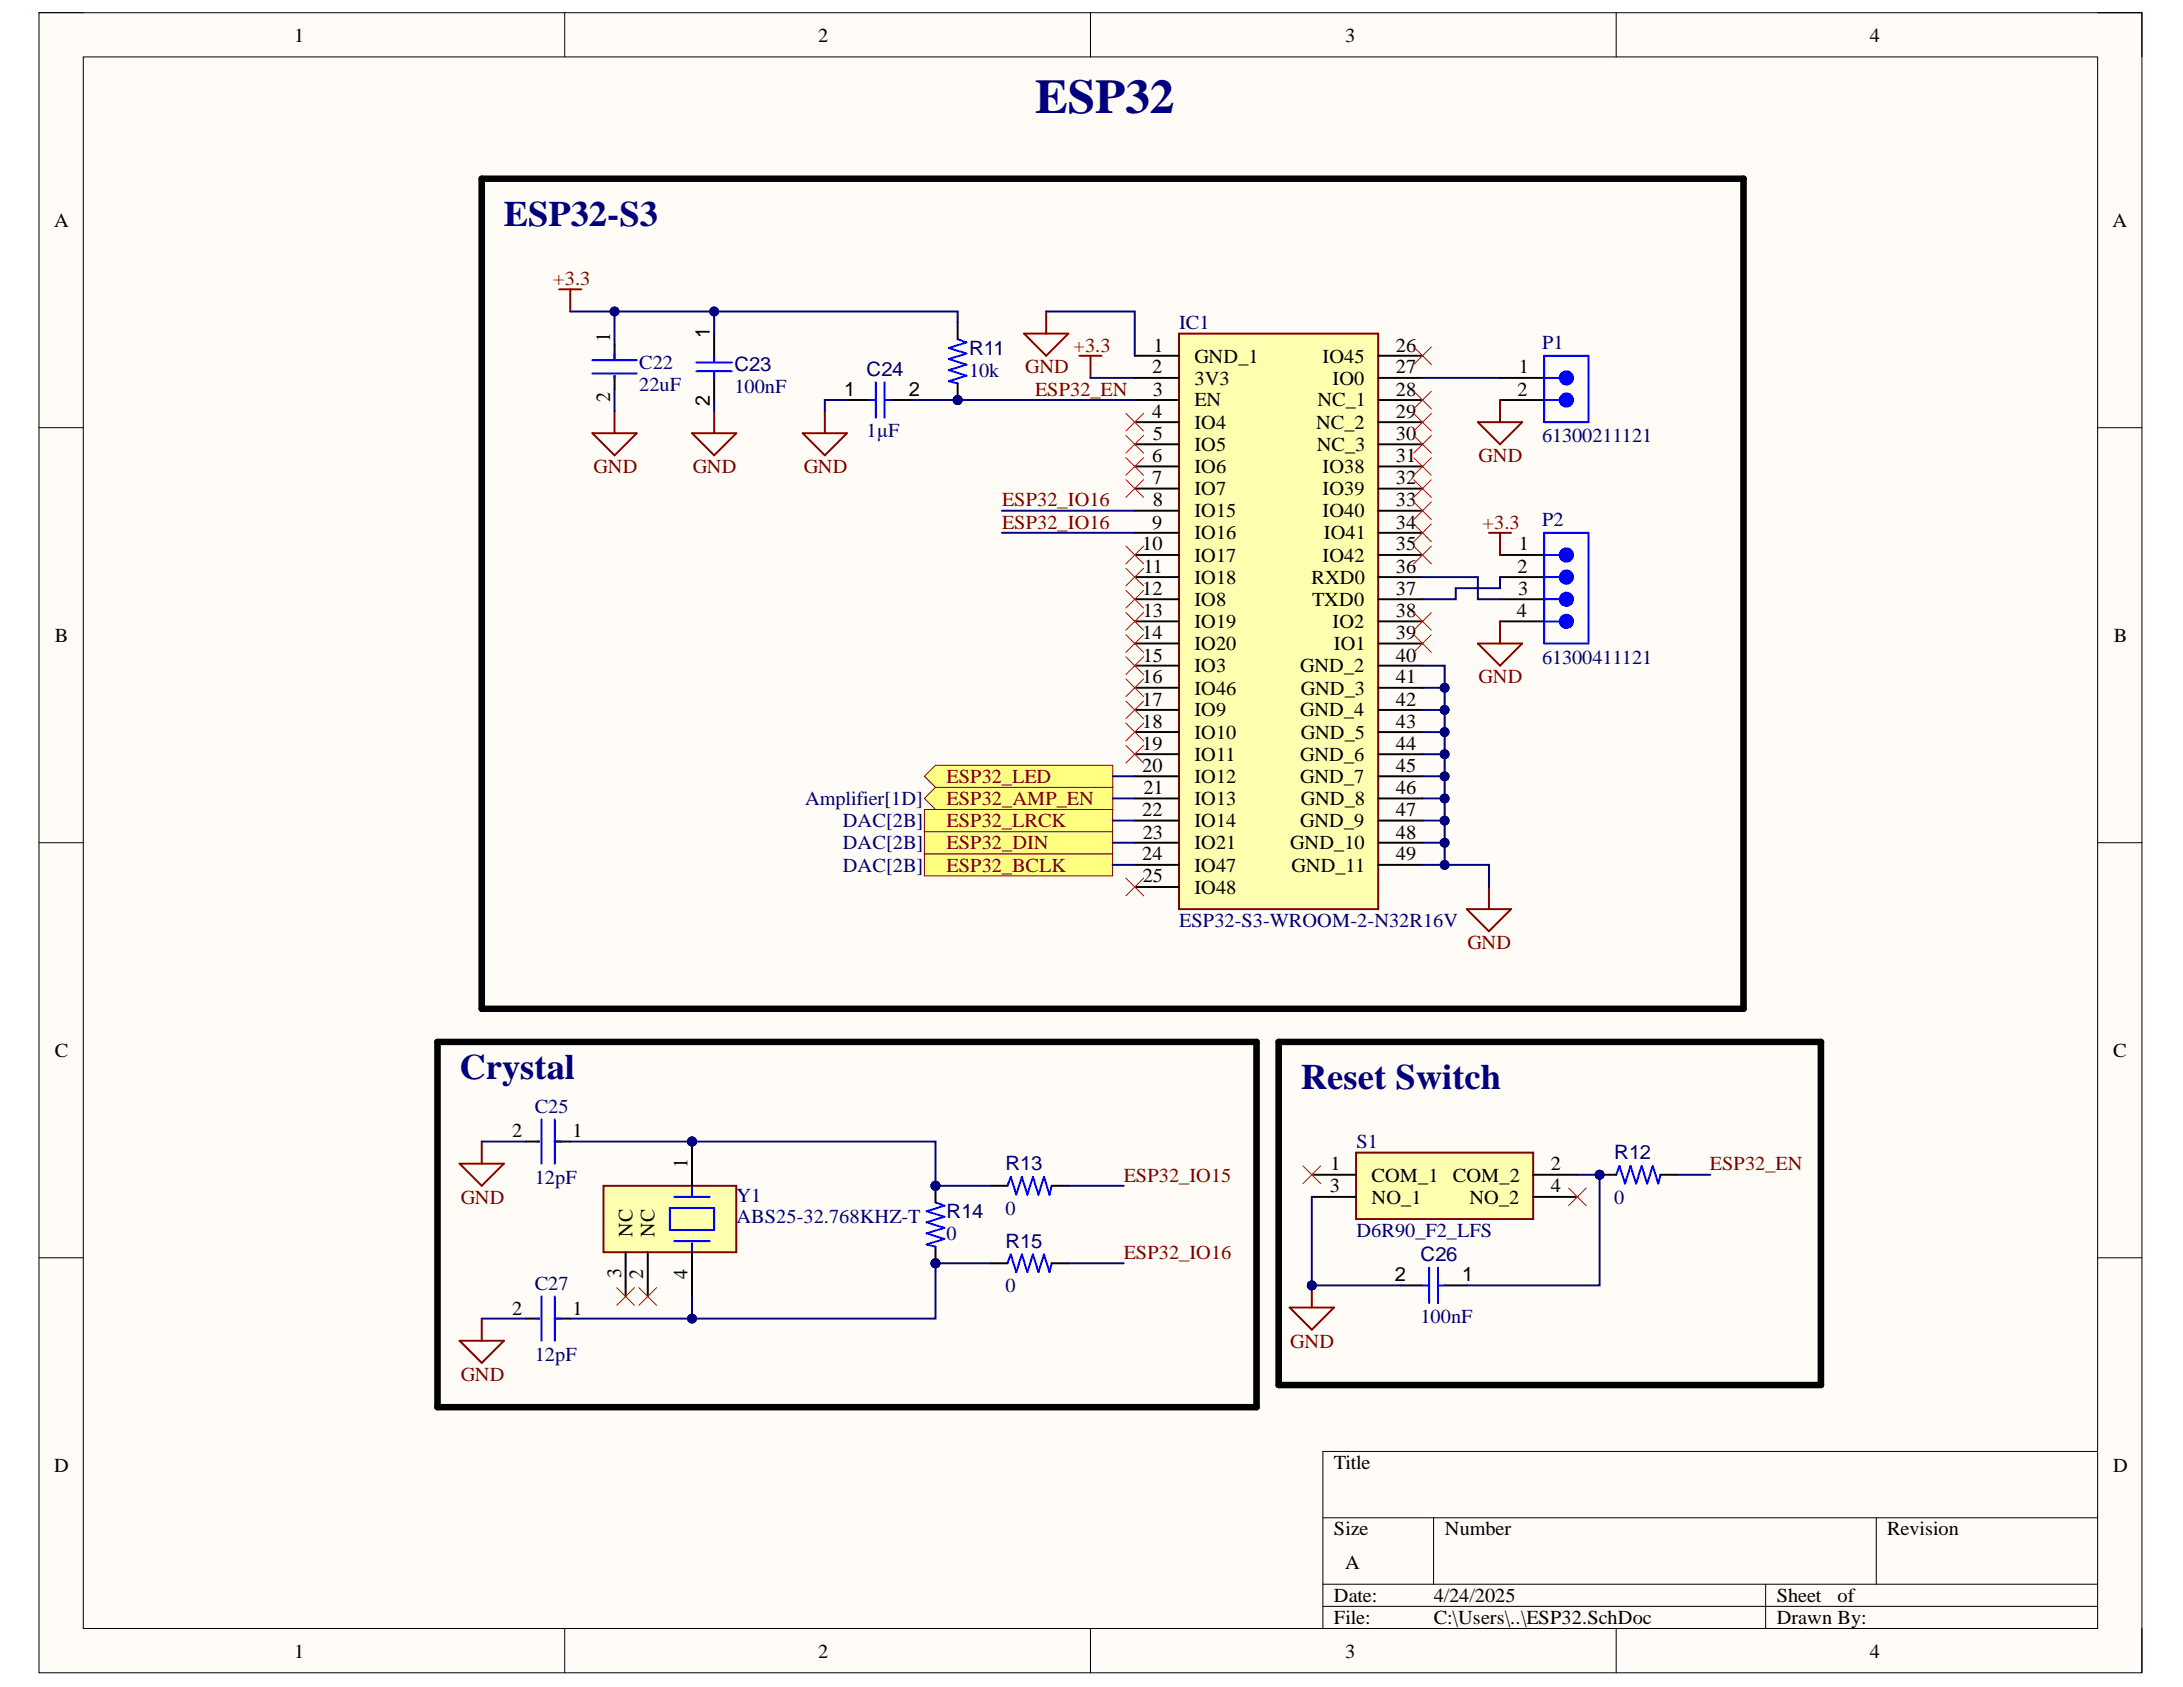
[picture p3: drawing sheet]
<svg xmlns="http://www.w3.org/2000/svg" width="279mm" height="216mm" viewBox="0 0 279 216" stroke-linecap="round" stroke-linejoin="round" font-family="sans-serif">
<defs><g id="words">
<text font-size="6.2" fill="#000080" x="132.5" y="14.5">ESP32</text>
<g font-size="4.6" fill="#000080">
<text x="64.5" y="28.9">ESP32-S3</text>
<text x="58.8" y="138">Crystal</text>
<text x="166.5" y="139.4">Reset Switch</text>
</g>
<g font-size="2.6">
<text x="78.1" y="43.8" transform="rotate(-90 78.1 43.8)">1</text>
<text x="90.9" y="43.3" transform="rotate(-90 90.9 43.3)">1</text>
<text x="78.1" y="51.5" transform="rotate(-90 78.1 51.5)">2</text>
<text x="90.9" y="51.9" transform="rotate(-90 90.9 51.9)">2</text>
<text x="88" y="149.5" transform="rotate(-90 88 149.5)">1</text>
<text x="81" y="158.3" transform="rotate(-90 81 158.3)">NC</text>
<text x="83.8" y="158.3" transform="rotate(-90 83.8 158.3)">NC</text>
<text x="79.5" y="163.6" transform="rotate(-90 79.5 163.6)">3</text>
<text x="82.3" y="163.7" transform="rotate(-90 82.3 163.7)">2</text>
<text x="88" y="163.7" transform="rotate(-90 88 163.7)">4</text>
</g>
<g font-size="2.5">
<text x="37.6" y="5.3">1</text>
<text x="104.7" y="5.3">2</text>
<text x="172.2" y="5.3">3</text>
<text x="239.3" y="5.3">4</text>
<text x="6.9" y="29">A</text>
<text x="270.4" y="29">A</text>
<text x="147.5" y="47.8">2</text>
<text x="147.6" y="45">1</text>
<text x="152.9" y="46.4">GND_1</text>
<text x="169.3" y="46.4">IO45</text>
<text x="178.7" y="45">26</text>
<text x="178.7" y="47.8">27</text>
<text x="194.4" y="47.8">1</text>
<text x="108" y="50.7">1</text>
<text x="116.3" y="50.7">2</text>
<text x="147.5" y="53.4">4</text>
<text x="147.5" y="50.7">3</text>
<text x="152.9" y="49.2">3V3</text>
<text x="152.9" y="52">EN</text>
<text x="168.6" y="52">NC_1</text>
<text x="170.6" y="49.2">IO0</text>
<text x="178.7" y="50.7">28</text>
<text x="178.7" y="53.4">29</text>
<text x="194.2" y="50.7">2</text>
<text x="147.5" y="59.1">6</text>
<text x="147.5" y="56.3">5</text>
<text x="152.9" y="54.9">IO4</text>
<text x="152.9" y="57.7">IO5</text>
<text x="168.4" y="54.9">NC_2</text>
<text x="168.5" y="57.7">NC_3</text>
<text x="178.7" y="56.3">30</text>
<text x="178.7" y="59.1">31</text>
<text x="147.5" y="62">7</text>
<text x="147.5" y="64.8">8</text>
<text x="152.9" y="60.6">IO6</text>
<text x="152.9" y="63.3">IO7</text>
<text x="169.3" y="60.6">IO38</text>
<text x="169.3" y="63.3">IO39</text>
<text x="178.7" y="62">32</text>
<text x="178.7" y="64.8">33</text>
<text x="146.2" y="70.5">10</text>
<text x="147.5" y="67.7">9</text>
<text x="152.9" y="66.2">IO15</text>
<text x="152.9" y="69">IO16</text>
<text x="152.9" y="71.9">IO17</text>
<text x="169.3" y="66.2">IO40</text>
<text x="169.3" y="71.9">IO42</text>
<text x="169.5" y="69">IO41</text>
<text x="178.7" y="67.7">34</text>
<text x="178.7" y="70.5">35</text>
<text x="194.4" y="70.5">1</text>
<text x="146.2" y="76.1">12</text>
<text x="146.4" y="73.3">11</text>
<text x="152.9" y="74.7">IO18</text>
<text x="152.9" y="77.6">IO8</text>
<text x="167.8" y="74.7">RXD0</text>
<text x="167.9" y="77.6">TXD0</text>
<text x="178.7" y="73.3">36</text>
<text x="178.7" y="76.1">37</text>
<text x="194.2" y="73.3">2</text>
<text x="194.3" y="76.1">3</text>
<text x="7" y="82.1">B</text>
<text x="146.2" y="81.8">14</text>
<text x="146.3" y="79">13</text>
<text x="152.9" y="80.3">IO19</text>
<text x="152.9" y="83.2">IO20</text>
<text x="170.6" y="80.3">IO2</text>
<text x="170.7" y="83.2">IO1</text>
<text x="178.7" y="79">38</text>
<text x="178.7" y="81.8">39</text>
<text x="194.2" y="79">4</text>
<text x="270.5" y="82.1">B</text>
<text x="146.2" y="87.5">16</text>
<text x="146.3" y="84.7">15</text>
<text x="152.9" y="86">IO3</text>
<text x="152.9" y="88.9">IO46</text>
<text x="166.4" y="86">GND_2</text>
<text x="166.5" y="88.9">GND_3</text>
<text x="178.7" y="84.7">40</text>
<text x="178.7" y="87.5">41</text>
<text x="146.2" y="90.3">17</text>
<text x="146.2" y="93.1">18</text>
<text x="146.2" y="96">19</text>
<text x="152.9" y="91.7">IO9</text>
<text x="152.9" y="94.6">IO10</text>
<text x="166.4" y="91.7">GND_4</text>
<text x="166.5" y="94.6">GND_5</text>
<text x="178.7" y="90.3">42</text>
<text x="178.7" y="93.1">43</text>
<text x="178.7" y="96">44</text>
<text x="146.2" y="98.8">20</text>
<text x="146.4" y="101.7">21</text>
<text x="152.9" y="97.4">IO11</text>
<text x="152.9" y="100.2">IO12</text>
<text x="166.4" y="97.4">GND_6</text>
<text x="166.4" y="100.2">GND_7</text>
<text x="178.7" y="98.8">45</text>
<text x="178.7" y="101.7">46</text>
<text x="146.2" y="104.5">22</text>
<text x="146.3" y="107.3">23</text>
<text x="152.9" y="103">IO13</text>
<text x="152.9" y="105.9">IO14</text>
<text x="166.4" y="105.9">GND_9</text>
<text x="166.5" y="103">GND_8</text>
<text x="178.7" y="104.5">47</text>
<text x="178.7" y="107.3">48</text>
<text x="146.2" y="110.1">24</text>
<text x="146.3" y="112.9">25</text>
<text x="152.9" y="108.7">IO21</text>
<text x="152.9" y="111.6">IO47</text>
<text x="165.1" y="108.7">GND_10</text>
<text x="165.3" y="111.6">GND_11</text>
<text x="178.7" y="110.1">49</text>
<text x="152.9" y="114.4">IO48</text>
<text x="7" y="135.2">C</text>
<text x="270.5" y="135.2">C</text>
<text x="65.6" y="145.6">2</text>
<text x="73.3" y="145.6">1</text>
<text x="170.3" y="149.8">1</text>
<text x="198.5" y="149.8">2</text>
<text x="170.2" y="152.6">3</text>
<text x="175.5" y="151.2">COM_1</text>
<text x="175.5" y="154">NO_1</text>
<text x="185.9" y="151.2">COM_2</text>
<text x="188.1" y="154">NO_2</text>
<text x="198.5" y="152.6">4</text>
<text x="178.5" y="163.9">2</text>
<text x="187.1" y="163.9">1</text>
<text x="65.6" y="168.2">2</text>
<text x="73.3" y="168.2">1</text>
<text x="6.9" y="188.4">D</text>
<text x="170.7" y="188">Title</text>
<text x="270.5" y="188.4">D</text>
<text x="170.7" y="196.5">Size</text>
<text x="184.9" y="196.5">Number</text>
<text x="241.5" y="196.5">Revision</text>
<text x="172.2" y="200.8">A</text>
<text x="170.7" y="205">Date:</text>
<text x="170.7" y="207.8">File:</text>
<text x="183.5" y="205">4/24/2025</text>
<text x="183.5" y="207.8">C:\Users\..\ESP32.SchDoc</text>
<text x="227.4" y="205">Sheet</text>
<text x="227.4" y="207.8">Drawn By:</text>
<text x="235.2" y="205">of</text>
<text x="37.6" y="212.1">1</text>
<text x="104.7" y="212.1">2</text>
<text x="172.2" y="212.1">3</text>
<text x="239.3" y="212.1">4</text>
</g>
<g font-size="2.5" fill="#800000">
<text x="70.8" y="36.4">+3.3</text>
<text x="131.2" y="47.8">GND</text>
<text x="137.4" y="45">+3.3</text>
<text x="132.5" y="50.7">ESP32_EN</text>
<text x="189.2" y="59.1">GND</text>
<text x="76" y="60.6">GND</text>
<text x="88.7" y="60.6">GND</text>
<text x="102.9" y="60.6">GND</text>
<text x="128.3" y="64.8">ESP32_IO16</text>
<text x="128.3" y="67.7">ESP32_IO16</text>
<text x="189.8" y="67.7">+3.3</text>
<text x="189.2" y="87.5">GND</text>
<text x="121.1" y="100.2">ESP32_LED</text>
<text x="121.1" y="105.9">ESP32_LRCK</text>
<text x="121.1" y="103">ESP32_AMP_EN</text>
<text x="121.1" y="111.6">ESP32_BCLK</text>
<text x="121.1" y="108.7">ESP32_DIN</text>
<text x="187.8" y="121.5">GND</text>
<text x="218.9" y="149.8">ESP32_EN</text>
<text x="59" y="154">GND</text>
<text x="143.8" y="151.2">ESP32_IO15</text>
<text x="143.8" y="161.1">ESP32_IO16</text>
<text x="165.1" y="172.5">GND</text>
<text x="59" y="176.7">GND</text>
</g>
<g font-size="2.5" fill="#000080">
<text x="81.8" y="47.3">C22</text>
<text x="94" y="47.5">C23</text>
<text x="124" y="45.4">R11</text>
<text x="150.9" y="42.1">IC1</text>
<text x="197.4" y="44.7">P1</text>
<text x="81.8" y="50.1">22uF</text>
<text x="94" y="50.3">100nF</text>
<text x="110.9" y="48.1">C24</text>
<text x="124" y="48.2">10k</text>
<text x="110.9" y="56">1µF</text>
<text x="197.4" y="56.6">61300211121</text>
<text x="197.4" y="67.3">P2</text>
<text x="197.4" y="84.9">61300411121</text>
<text x="103" y="103">Amplifier[1D]</text>
<text x="107.9" y="105.9">DAC[2B]</text>
<text x="107.9" y="111.6">DAC[2B]</text>
<text x="107.9" y="108.7">DAC[2B]</text>
<text x="150.9" y="118.6">ESP32-S3-WROOM-2-N32R16V</text>
<text x="68.4" y="142.4">C25</text>
<text x="128.7" y="149.8">R13</text>
<text x="173.6" y="146.9">S1</text>
<text x="206.6" y="148.4">R12</text>
<text x="68.4" y="151.5">12pF</text>
<text x="94.2" y="153.8">Y1</text>
<text x="121.1" y="155.9">R14</text>
<text x="128.7" y="155.5">0</text>
<text x="206.6" y="154">0</text>
<text x="94.2" y="156.6">ABS25-32.768KHZ-T</text>
<text x="121.1" y="158.7">0</text>
<text x="128.7" y="159.7">R15</text>
<text x="173.6" y="158.3">D6R90_F2_LFS</text>
<text x="181.8" y="161.4">C26</text>
<text x="68.4" y="165.1">C27</text>
<text x="128.7" y="165.4">0</text>
<text x="181.8" y="169.3">100nF</text>
<text x="68.4" y="174.2">12pF</text>
</g>
</g></defs>
<path d="M5 1.6h269.1v212.5h-269.1z" fill-rule="evenodd" fill="#fffcf8"/>
<path d="M5 1.6h269.1v212.5h-269.1z" fill="none" stroke="#000" stroke-width=".13"/>
<path d="M10.7 7.3h257.8v201.1h-257.8z" fill-rule="evenodd" fill="#fffcf8"/>
<g fill="none" stroke="#000" stroke-width=".13">
<path d="M5 1.6h5.7M10.7 7.3h257.8v201.1h-257.8zM72.3 1.6v5.7M139.6 1.6v5.7M206.9 1.6v5.7M268.5 1.6h5.6v5.7M5 54.7h5.7M268.5 54.7h5.6M5 107.9h5.7M268.5 107.9h5.6M5 161h5.7M268.5 161h5.6"/>
<path d="M169.3 194.2h99.2M183.5 194.2v8.5M240.1 194.2v8.5M268.5 185.8h-99.2v22.6M72.3 208.4v5.7M139.6 208.4v5.7M169.3 202.7h99.2M169.3 205.6h99.2M206.9 208.4v5.7M226 202.7v5.7M274.1 208.4v5.7"/>
</g>
<path d="M150.9 42.7h25.5v73.7h-25.5z" fill-rule="evenodd" fill="#ffffb0"/>
<path d="M133.9 39.9v2.8M131.1 42.7h5.6l-2.8 2.8zM138.1 45.5h2.9M139.6 45.5v2.9M150.9 42.7h25.5v73.7h-25.5zM187.7 116.4h5.7l-2.8 2.8zM190.6 113.5v2.9" fill="none" stroke="#800000" stroke-width=".25"/>
<g fill="none" stroke="#000" stroke-width=".25">
<path d="M145.2 45.5h5.7M145.2 48.4h5.7M145.2 51.2h5.7M145.2 54h5.7M145.2 56.9h5.7M145.2 59.7h5.7M176.4 45.5h5.7M176.4 48.4h5.7M176.4 51.2h5.7M176.4 56.9h5.7M176.4 59.7h5.7M176.4 54h5.7"/>
<path d="M145.2 62.5h5.7M145.2 65.4h5.7M145.2 68.2h5.7M145.2 71h5.7M145.2 73.9h5.7M145.2 76.7h5.7M145.2 79.5h5.7M176.4 62.5h5.7M176.4 65.4h5.7M176.4 68.2h5.7M176.4 71h5.7M176.4 73.9h5.7"/>
<path d="M176.4 76.7h5.7M176.4 79.5h5.7M145.2 82.4h5.7M145.2 85.2h5.7M145.2 88h5.7M145.2 90.9h5.7M145.2 93.7h5.7M145.2 96.5h5.7M145.2 99.3h5.7M176.4 82.4h5.7M176.4 85.2h5.7M176.4 88h5.7"/>
<path d="M176.4 93.7h5.7M176.4 96.5h5.7M176.4 99.3h5.7M176.4 90.9h5.7M145.2 102.2h5.7M145.2 105h5.7M145.2 107.9h5.7M145.2 110.7h5.7M145.2 113.5h5.7M176.4 102.2h5.7M176.4 105h5.7M176.4 107.9h5.7"/>
<path d="M176.4 110.7h5.7"/>
</g>
<path d="M180.9 50.1l2.3 2.2M180.9 52.9l2.3 2.3M180.9 55.7l2.3 2.3M183.2 50.1l-2.3 2.2M183.2 52.9l-2.3 2.3M183.2 55.7l-2.3 2.3" fill="none" stroke="#f00" stroke-width=".13"/>
<circle cx="122.6" cy="51.2" r=".57" fill="#000080"/>
<circle cx="122.6" cy="51.2" r=".57" fill="none" stroke="#000080" stroke-width=".13"/>
<path d="M122.6 43.4l1.1 .4-2.3 .7 2.3 .7-2.3 .8 2.3 .7-2.3 .7 2.3 .7-2.3 .7 1.2 .3" fill="none" stroke="#00f" stroke-width=".25"/>
<path d="M122.6 41.3v2.1M122.6 49.1v2.1" fill="none" stroke="#000" stroke-width=".25"/>
<circle cx="122.6" cy="51.2" r=".57" fill="#000080"/>
<circle cx="122.6" cy="51.2" r=".57" fill="none" stroke="#000080" stroke-width=".13"/>
<path d="M78.7 44.1v2M78.7 48.1v1.7M91.4 42.7v2.8M91.4 48.4v2.8M108.4 51.2h2.8M114.1 51.2h2.8M192 73.9h5.6M192 71h5.6" fill="none" stroke="#000" stroke-width=".25"/>
<g fill="none" stroke="#00f" stroke-width=".25">
<path d="M75.8 46.1h5.7M75.8 47.8h5.7M78.7 45.2v.9M78.7 48.1v.3M89.1 47.5h4.6M89.1 46.4h4.6M91.4 45.5v.9M91.4 47.5v.9M111.2 51.2h.9M112.1 48.9v4.6M113.2 48.9v4.6M113.2 51.2h.9"/>
<path d="M197.6 73.9h2"/>
</g>
<path d="M71.6 37h2.8M73 37v2.9M75.8 55.4h5.7l-2.8 2.9zM78.7 52.6v2.8M88.6 55.4h5.6l-2.8 2.9zM91.4 52.6v2.8M102.7 55.4h5.7l-2.8 2.9zM105.6 52.6v2.8" fill="none" stroke="#800000" stroke-width=".25"/>
<g fill="none" stroke="#f00" stroke-width=".13">
<path d="M144.1 52.9l2.3 2.3M144.1 55.7l2.3 2.3M144.1 58.6l2.3 2.2M146.4 52.9l-2.3 2.3M146.4 55.7l-2.3 2.3M146.4 58.6l-2.3 2.2M180.9 44.4l2.3 2.3M180.9 58.6l2.3 2.2M183.2 58.6l-2.3 2.2M183.2 44.4l-2.3 2.3M144.1 61.4l2.3 2.3M146.4 61.4l-2.3 2.3"/>
<path d="M144.1 84.1l2.3 2.2M144.1 86.9l2.3 2.3M144.1 89.7l2.3 2.3M144.1 92.6l2.3 2.2M144.1 95.4l2.3 2.3M146.4 84.1l-2.3 2.2M146.4 86.9l-2.3 2.3M146.4 89.7l-2.3 2.3M146.4 92.6l-2.3 2.2M146.4 95.4l-2.3 2.3M180.9 81.2l2.3 2.3M183.2 81.2l-2.3 2.3"/>
</g>
<circle cx="200.5" cy="73.9" r=".85" fill="#00f"/>
<g fill="none" stroke="#00f" stroke-width=".25">
<path d="M197.6 71h2M197.6 76.7h2"/>
<circle cx="200.5" cy="73.9" r=".85"/>
</g>
<path d="M192 76.7h5.6" fill="none" stroke="#000" stroke-width=".25"/>
<circle cx="200.5" cy="76.7" r=".85" fill="#00f"/>
<g fill="none" stroke="#00f" stroke-width=".25">
<path d="M197.6 79.5h2"/>
<circle cx="200.5" cy="76.7" r=".85"/>
</g>
<path d="M192 79.5h5.6" fill="none" stroke="#000" stroke-width=".25"/>
<circle cx="200.5" cy="79.5" r=".85" fill="#00f"/>
<g fill="none" stroke="#00f" stroke-width=".25">
<path d="M197.6 68.2h5.7v14.2h-5.7z"/>
<circle cx="200.5" cy="79.5" r=".85"/>
</g>
<circle cx="200.5" cy="71" r=".85" fill="#00f"/>
<g fill="none" stroke="#00f" stroke-width=".25">
<path d="M197.6 51.2h2"/>
<circle cx="200.5" cy="71" r=".85"/>
</g>
<path d="M180.9 78.4l2.3 2.3M180.9 69.9l2.3 2.3M180.9 67.1l2.3 2.2M180.9 64.2l2.3 2.3M180.9 61.4l2.3 2.3M183.2 78.4l-2.3 2.3M183.2 69.9l-2.3 2.3M183.2 67.1l-2.3 2.2M183.2 64.2l-2.3 2.3M183.2 61.4l-2.3 2.3" fill="none" stroke="#f00" stroke-width=".13"/>
<path d="M190.6 68.2h2.8M192 68.2v2.8M192 79.5v2.9M189.2 82.4h5.6l-2.8 2.8z" fill="none" stroke="#800000" stroke-width=".25"/>
<path d="M192 51.2h5.6M192 48.4h5.6" fill="none" stroke="#000" stroke-width=".25"/>
<circle cx="200.5" cy="51.2" r=".85" fill="#00f"/>
<g fill="none" stroke="#00f" stroke-width=".25">
<path d="M197.6 48.4h2M197.6 45.5h5.7v8.5h-5.7z"/>
<circle cx="200.5" cy="51.2" r=".85"/>
</g>
<circle cx="200.5" cy="48.4" r=".85" fill="#00f"/>
<circle cx="200.5" cy="48.4" r=".85" fill="none" stroke="#00f" stroke-width=".25"/>
<path d="M189.2 54h5.6l-2.8 2.9zM192 51.2v2.8" fill="none" stroke="#800000" stroke-width=".25"/>
<path d="M144.1 78.4l2.3 2.3M144.1 75.6l2.3 2.2M144.1 72.7l2.3 2.3M144.1 69.9l2.3 2.3M146.4 78.4l-2.3 2.3M146.4 75.6l-2.3 2.2M146.4 72.7l-2.3 2.3M146.4 69.9l-2.3 2.3M144.1 81.2l2.3 2.3M146.4 81.2l-2.3 2.3" fill="none" stroke="#f00" stroke-width=".13"/>
<circle cx="88.6" cy="146.1" r=".57" fill="#000080"/>
<circle cx="88.6" cy="146.1" r=".57" fill="none" stroke="#000080" stroke-width=".13"/>
<path d="M77.2 151.8h17v8.5h-17z" fill-rule="evenodd" fill="#ffffb0"/>
<path d="M77.2 151.8h17v8.5h-17z" fill="none" stroke="#800000" stroke-width=".25"/>
<path d="M85.7 154.6h5.7v2.8h-5.7zM86.3 153.2h4.5M86.3 158.8h4.5M88.6 151.8v1.4M88.6 159.1v1.2" fill="none" stroke="#00f" stroke-width=".25"/>
<path d="M88.6 146.1v5.7" fill="none" stroke="#000" stroke-width=".25"/>
<circle cx="88.6" cy="146.1" r=".57" fill="#000080"/>
<circle cx="88.6" cy="146.1" r=".57" fill="none" stroke="#000080" stroke-width=".13"/>
<path d="M67.3 146.1h1.7M71 146.1h2M126.8 151.8h2.1M134.6 151.8h2.1M67.3 168.8h1.7M71 168.8h2M80.1 160.3v5.6M82.9 160.3v5.6M88.6 160.3v5.6M126.8 161.7h2.1M134.6 161.7h2.1" fill="none" stroke="#000" stroke-width=".25"/>
<path d="M78.9 164.8l2.3 2.3M81.2 164.8l-2.3 2.3M81.8 164.8l2.2 2.3M84 164.8l-2.2 2.3" fill="none" stroke="#f00" stroke-width=".13"/>
<path d="M68.7 146.1h.3M69.3 143.3v5.6M71 143.3v5.6M71 146.1h.9M128.9 151.8l.5-1.2 .7 2.3 .7-2.3 .7 2.3 .7-2.3 .7 2.3 .7-2.3 .7 2.3 .3-1.1M68.7 168.8h.3M69.3 165.9v5.7M71 165.9v5.7M71 168.8h.9M128.9 161.7l.5-1.2 .7 2.3 .7-2.3 .7 2.3 .7-2.3 .7 2.3 .7-2.3 .7 2.3 .3-1.1" fill="none" stroke="#00f" stroke-width=".25"/>
<path d="M58.8 148.9h5.7l-2.8 2.9zM61.7 146.1v2.8M58.8 171.6h5.7l-2.8 2.8-2.9-2.8M61.7 168.8v2.8" fill="none" stroke="#800000" stroke-width=".25"/>
<circle cx="119.7" cy="151.8" r=".57" fill="#000080"/>
<circle cx="119.7" cy="151.8" r=".57" fill="none" stroke="#000080" stroke-width=".13"/>
<circle cx="119.7" cy="161.7" r=".57" fill="#000080"/>
<circle cx="119.7" cy="161.7" r=".57" fill="none" stroke="#000080" stroke-width=".13"/>
<path d="M119.7 153.9l1.2 .4-2.3 .7 2.3 .7-2.3 .7 2.3 .7-2.3 .7 2.3 .8-2.3 .7 1.1 .2" fill="none" stroke="#00f" stroke-width=".25"/>
<path d="M119.7 151.8v2.1" fill="none" stroke="#000" stroke-width=".25"/>
<circle cx="119.7" cy="151.8" r=".57" fill="#000080"/>
<circle cx="119.7" cy="151.8" r=".57" fill="none" stroke="#000080" stroke-width=".13"/>
<path d="M119.7 159.5v2.2" fill="none" stroke="#000" stroke-width=".25"/>
<circle cx="119.7" cy="161.7" r=".57" fill="#000080"/>
<circle cx="119.7" cy="161.7" r=".57" fill="none" stroke="#000080" stroke-width=".13"/>
<path d="M173.6 147.5h22.6v8.5h-22.6z" fill-rule="evenodd" fill="#ffffb0"/>
<path d="M173.6 147.5h22.6v8.5h-22.6zM165.1 167.3h5.6l-2.8 2.9zM167.9 164.5v2.8" fill="none" stroke="#800000" stroke-width=".25"/>
<path d="M167.9 150.3h5.7M167.9 153.2h5.7M196.2 150.3h5.7M196.2 153.2h5.7M179.2 164.5h2.9M184.9 164.5h2.8" fill="none" stroke="#000" stroke-width=".25"/>
<path d="M182.1 164.5h.8M182.9 162.2v4.6M184 162.2v4.6M184 164.5h.9" fill="none" stroke="#00f" stroke-width=".25"/>
<circle cx="167.9" cy="164.5" r=".57" fill="#000080"/>
<circle cx="167.9" cy="164.5" r=".57" fill="none" stroke="#000080" stroke-width=".13"/>
<path d="M166.8 149.2l2.2 2.3M169 149.2l-2.2 2.3M200.8 152l2.2 2.3M203 152l-2.2 2.3" fill="none" stroke="#f00" stroke-width=".13"/>
<circle cx="204.7" cy="150.3" r=".57" fill="#000080"/>
<circle cx="204.7" cy="150.3" r=".57" fill="none" stroke="#000080" stroke-width=".13"/>
<path d="M206.9 150.3l.4-1.1 .7 2.3 .7-2.3 .7 2.3 .7-2.3 .7 2.3 .7-2.3 .7 2.3 .3-1.2" fill="none" stroke="#00f" stroke-width=".25"/>
<path d="M204.7 150.3h2.2" fill="none" stroke="#000" stroke-width=".25"/>
<circle cx="204.7" cy="150.3" r=".57" fill="#000080"/>
<circle cx="204.7" cy="150.3" r=".57" fill="none" stroke="#000080" stroke-width=".13"/>
<path d="M212.5 150.3h2.1" fill="none" stroke="#000" stroke-width=".25"/>
<path d="M118.3 109.3h24.1v2.8h-24.1z" fill-rule="evenodd" fill="#ffff80"/>
<path d="M118.3 109.3h24.1v2.8h-24.1z" fill="none" stroke="#800000" stroke-width=".13"/>
<path d="M118.3 106.4h24.1v2.9h-24.1z" fill-rule="evenodd" fill="#ffff80"/>
<path d="M118.3 106.4h24.1v2.9h-24.1z" fill="none" stroke="#800000" stroke-width=".13"/>
<path d="M118.3 103.6h24.1v2.8h-24.1z" fill-rule="evenodd" fill="#ffff80"/>
<path d="M118.3 103.6h24.1v2.8h-24.1z" fill="none" stroke="#800000" stroke-width=".13"/>
<path d="M118.3 102.2l1.4-1.4h22.7v2.8h-22.7z" fill-rule="evenodd" fill="#ffff80"/>
<path d="M118.3 102.2l1.4-1.4h22.7v2.8h-22.7z" fill="none" stroke="#800000" stroke-width=".13"/>
<path d="M61.7 22.9h161.4v106.2h-161.4z" fill="none" stroke="#000" stroke-width=".84"/>
<path d="M118.3 99.3l1.4-1.4h22.7v2.9h-22.7z" fill-rule="evenodd" fill="#ffff80"/>
<path d="M118.3 99.3l1.4-1.4h22.7v2.9h-22.7z" fill="none" stroke="#800000" stroke-width=".13"/>
<path d="M56 133.3h104.8v46.8h-104.8zM163.7 133.3h69.4v44h-69.4z" fill="none" stroke="#000" stroke-width=".84"/>
<path d="M144.1 112.4l2.3 2.2M146.4 112.4l-2.3 2.2" fill="none" stroke="#f00" stroke-width=".13"/>
<path d="M133.9 39.9h11.3v5.6M139.6 48.4h5.6M182.1 85.2h2.8v2.8h-2.8" fill="none" stroke="#000080" stroke-width=".25"/>
<circle cx="184.9" cy="88" r=".57" fill="#000080"/>
<circle cx="184.9" cy="88" r=".57" fill="none" stroke="#000080" stroke-width=".13"/>
<path d="M184.9 88v2.9h-2.8" fill="none" stroke="#000080" stroke-width=".25"/>
<circle cx="184.9" cy="88" r=".57" fill="#000080"/>
<circle cx="184.9" cy="88" r=".57" fill="none" stroke="#000080" stroke-width=".13"/>
<circle cx="184.9" cy="90.9" r=".57" fill="#000080"/>
<circle cx="184.9" cy="90.9" r=".57" fill="none" stroke="#000080" stroke-width=".13"/>
<path d="M184.9 90.9v2.8h-2.8" fill="none" stroke="#000080" stroke-width=".25"/>
<circle cx="184.9" cy="90.9" r=".57" fill="#000080"/>
<circle cx="184.9" cy="90.9" r=".57" fill="none" stroke="#000080" stroke-width=".13"/>
<circle cx="184.9" cy="93.7" r=".57" fill="#000080"/>
<circle cx="184.9" cy="93.7" r=".57" fill="none" stroke="#000080" stroke-width=".13"/>
<path d="M184.9 93.7v2.8h-2.8" fill="none" stroke="#000080" stroke-width=".25"/>
<circle cx="184.9" cy="93.7" r=".57" fill="#000080"/>
<circle cx="184.9" cy="93.7" r=".57" fill="none" stroke="#000080" stroke-width=".13"/>
<circle cx="184.9" cy="96.5" r=".57" fill="#000080"/>
<circle cx="184.9" cy="96.5" r=".57" fill="none" stroke="#000080" stroke-width=".13"/>
<path d="M184.9 96.5v2.8h-2.8" fill="none" stroke="#000080" stroke-width=".25"/>
<circle cx="184.9" cy="96.5" r=".57" fill="#000080"/>
<circle cx="184.9" cy="96.5" r=".57" fill="none" stroke="#000080" stroke-width=".13"/>
<circle cx="184.9" cy="99.4" r=".57" fill="#000080"/>
<circle cx="184.9" cy="99.4" r=".57" fill="none" stroke="#000080" stroke-width=".13"/>
<path d="M184.9 99.3v2.9h-2.8" fill="none" stroke="#000080" stroke-width=".25"/>
<circle cx="184.9" cy="99.4" r=".57" fill="#000080"/>
<circle cx="184.9" cy="99.4" r=".57" fill="none" stroke="#000080" stroke-width=".13"/>
<circle cx="184.9" cy="102.2" r=".57" fill="#000080"/>
<circle cx="184.9" cy="102.2" r=".57" fill="none" stroke="#000080" stroke-width=".13"/>
<path d="M184.9 102.2v2.8h-2.8" fill="none" stroke="#000080" stroke-width=".25"/>
<circle cx="184.9" cy="102.2" r=".57" fill="#000080"/>
<circle cx="184.9" cy="102.2" r=".57" fill="none" stroke="#000080" stroke-width=".13"/>
<circle cx="184.9" cy="105" r=".57" fill="#000080"/>
<circle cx="184.9" cy="105" r=".57" fill="none" stroke="#000080" stroke-width=".13"/>
<path d="M184.9 105v2.9h-2.8" fill="none" stroke="#000080" stroke-width=".25"/>
<circle cx="184.9" cy="105" r=".57" fill="#000080"/>
<circle cx="184.9" cy="105" r=".57" fill="none" stroke="#000080" stroke-width=".13"/>
<circle cx="184.9" cy="107.9" r=".57" fill="#000080"/>
<circle cx="184.9" cy="107.9" r=".57" fill="none" stroke="#000080" stroke-width=".13"/>
<path d="M184.9 107.9v2.8h-2.8" fill="none" stroke="#000080" stroke-width=".25"/>
<circle cx="184.9" cy="107.9" r=".57" fill="#000080"/>
<circle cx="184.9" cy="107.9" r=".57" fill="none" stroke="#000080" stroke-width=".13"/>
<circle cx="184.9" cy="110.7" r=".57" fill="#000080"/>
<circle cx="184.9" cy="110.7" r=".57" fill="none" stroke="#000080" stroke-width=".13"/>
<path d="M184.9 110.7h5.7v2.8" fill="none" stroke="#000080" stroke-width=".25"/>
<circle cx="184.9" cy="110.7" r=".57" fill="#000080"/>
<circle cx="184.9" cy="110.7" r=".57" fill="none" stroke="#000080" stroke-width=".13"/>
<path d="M116.9 51.2h5.7" fill="none" stroke="#000080" stroke-width=".25"/>
<circle cx="122.6" cy="51.2" r=".57" fill="#000080"/>
<circle cx="122.6" cy="51.2" r=".57" fill="none" stroke="#000080" stroke-width=".13"/>
<path d="M73 39.9h49.6v1.4" fill="none" stroke="#000080" stroke-width=".25"/>
<circle cx="91.4" cy="39.9" r=".57" fill="#000080"/>
<circle cx="91.4" cy="39.9" r=".57" fill="none" stroke="#000080" stroke-width=".13"/>
<circle cx="78.7" cy="39.9" r=".57" fill="#000080"/>
<circle cx="78.7" cy="39.9" r=".57" fill="none" stroke="#000080" stroke-width=".13"/>
<path d="M78.7 39.9v4.2M108.4 51.2h-2.8v1.4" fill="none" stroke="#000080" stroke-width=".25"/>
<circle cx="78.7" cy="39.9" r=".57" fill="#000080"/>
<circle cx="78.7" cy="39.9" r=".57" fill="none" stroke="#000080" stroke-width=".13"/>
<path d="M91.4 39.9v2.8" fill="none" stroke="#000080" stroke-width=".25"/>
<circle cx="91.4" cy="39.9" r=".57" fill="#000080"/>
<circle cx="91.4" cy="39.9" r=".57" fill="none" stroke="#000080" stroke-width=".13"/>
<path d="M78.7 49.8v2.8M182.1 48.4h9.9M182.1 73.9h7.1v2.8h2.8M192 73.9v1.4h-5.7v1.4h-4.2M73 146.1h15.6" fill="none" stroke="#000080" stroke-width=".25"/>
<circle cx="88.6" cy="146.1" r=".57" fill="#000080"/>
<circle cx="88.6" cy="146.1" r=".57" fill="none" stroke="#000080" stroke-width=".13"/>
<path d="M88.6 165.9v2.9h-15.6" fill="none" stroke="#000080" stroke-width=".25"/>
<circle cx="88.6" cy="168.8" r=".57" fill="#000080"/>
<circle cx="88.6" cy="168.8" r=".57" fill="none" stroke="#000080" stroke-width=".13"/>
<path d="M61.7 146.1h5.6M119.7 151.8h7.1M61.7 168.8h5.6" fill="none" stroke="#000080" stroke-width=".25"/>
<circle cx="119.7" cy="151.8" r=".57" fill="#000080"/>
<circle cx="119.7" cy="151.8" r=".57" fill="none" stroke="#000080" stroke-width=".13"/>
<path d="M119.7 161.7h7.1" fill="none" stroke="#000080" stroke-width=".25"/>
<circle cx="119.7" cy="161.7" r=".57" fill="#000080"/>
<circle cx="119.7" cy="161.7" r=".57" fill="none" stroke="#000080" stroke-width=".13"/>
<path d="M88.6 146.1h31.1v5.7" fill="none" stroke="#000080" stroke-width=".25"/>
<circle cx="88.6" cy="146.1" r=".57" fill="#000080"/>
<circle cx="88.6" cy="146.1" r=".57" fill="none" stroke="#000080" stroke-width=".13"/>
<circle cx="119.7" cy="151.8" r=".57" fill="#000080"/>
<circle cx="119.7" cy="151.8" r=".57" fill="none" stroke="#000080" stroke-width=".13"/>
<path d="M119.7 161.7v7.1h-31.1" fill="none" stroke="#000080" stroke-width=".25"/>
<circle cx="88.6" cy="168.8" r=".57" fill="#000080"/>
<circle cx="88.6" cy="168.8" r=".57" fill="none" stroke="#000080" stroke-width=".13"/>
<circle cx="119.7" cy="161.7" r=".57" fill="#000080"/>
<circle cx="119.7" cy="161.7" r=".57" fill="none" stroke="#000080" stroke-width=".13"/>
<path d="M91.4 51.2v1.4M128.2 65.4h17M128.2 68.2h17M136.7 151.8h7.1M136.7 161.7h7.1M167.9 164.5h11.3" fill="none" stroke="#000080" stroke-width=".25"/>
<circle cx="167.9" cy="164.5" r=".57" fill="#000080"/>
<circle cx="167.9" cy="164.5" r=".57" fill="none" stroke="#000080" stroke-width=".13"/>
<path d="M167.9 153.2v11.3" fill="none" stroke="#000080" stroke-width=".25"/>
<circle cx="167.9" cy="164.5" r=".57" fill="#000080"/>
<circle cx="167.9" cy="164.5" r=".57" fill="none" stroke="#000080" stroke-width=".13"/>
<path d="M201.9 150.3h2.8v14.2h-17" fill="none" stroke="#000080" stroke-width=".25"/>
<circle cx="204.7" cy="150.3" r=".57" fill="#000080"/>
<circle cx="204.7" cy="150.3" r=".57" fill="none" stroke="#000080" stroke-width=".13"/>
<path d="M122.6 51.2h22.6" fill="none" stroke="#000080" stroke-width=".25"/>
<circle cx="122.6" cy="51.2" r=".57" fill="#000080"/>
<circle cx="122.6" cy="51.2" r=".57" fill="none" stroke="#000080" stroke-width=".13"/>
<path d="M142.4 99.3h2.8M142.4 110.7h2.8M142.4 107.9h2.8M142.4 105h2.8M142.4 102.2h2.8M214.6 150.3h4.3" fill="none" stroke="#000080" stroke-width=".25"/>
<use href="#words"/>
</svg>
